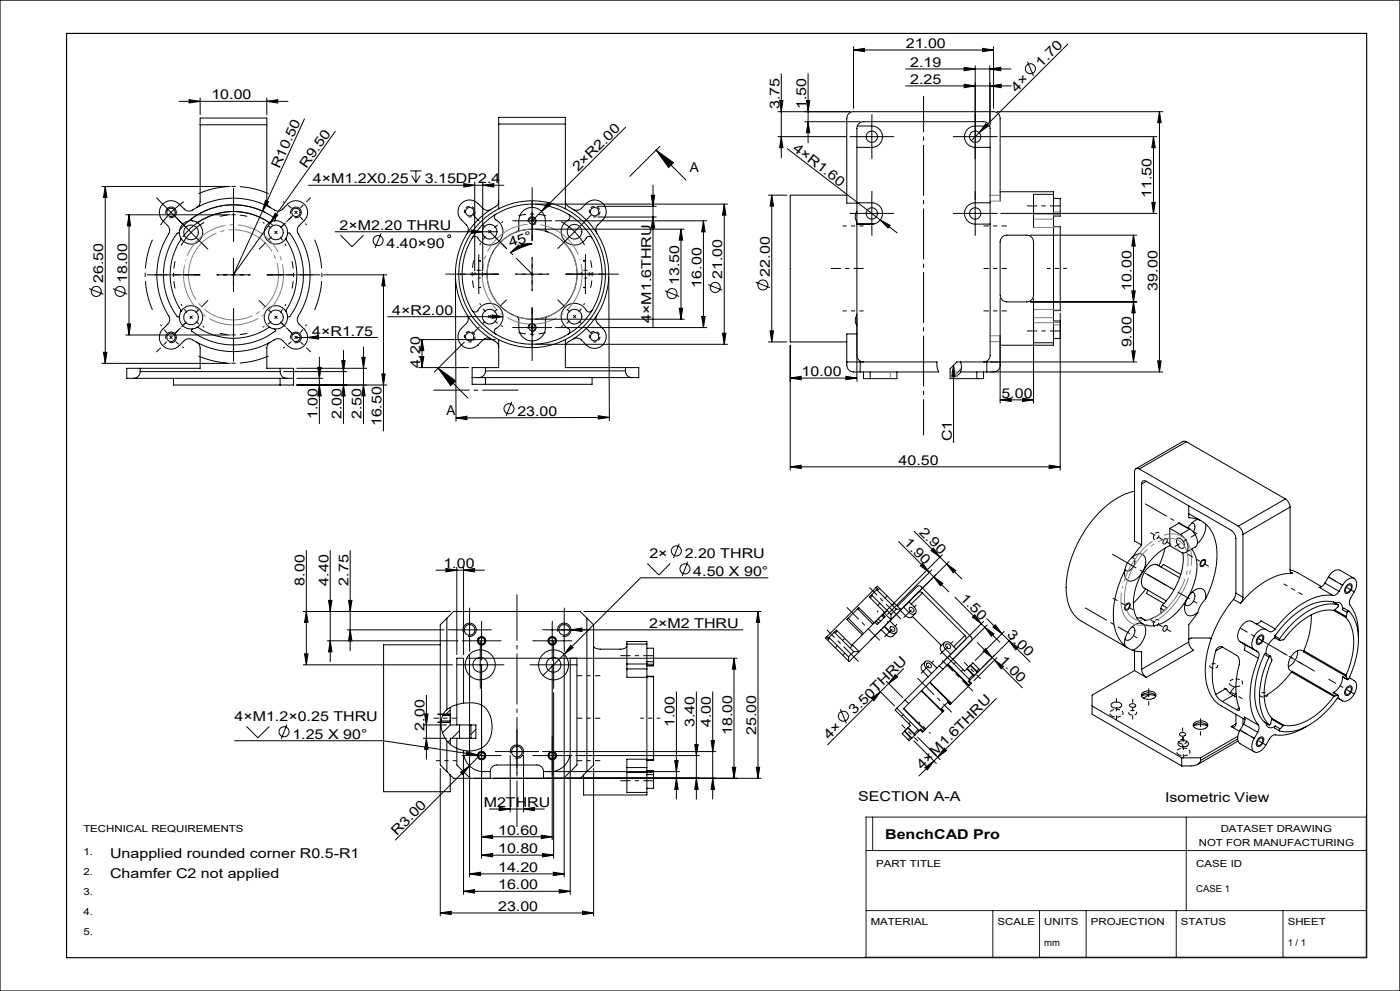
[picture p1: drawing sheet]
<svg xmlns="http://www.w3.org/2000/svg" width="420mm" height="297mm" viewBox="0 0 420 297" stroke-linecap="round" stroke-linejoin="round" font-family="sans-serif">
<defs><g id="words">
<text font-size="4.9" x="346.5" y="218.9">Isometric view</text>
<g font-size="4.1">
<text x="271.7" y="14.4">21.00</text>
<text x="273.1" y="20.1">2.19</text>
<text x="312.4" y="20.3" transform="rotate(-45 312.4 20.3)">1.70</text>
<text x="63.4" y="29.8">10.00</text>
<text x="222.7" y="28.3" transform="rotate(-57 222.7 28.3)">255.89</text>
<text x="273.1" y="25.2">2.25</text>
<text x="275.1" y="24.2" transform="rotate(33 275.1 24.2)">60.00</text>
<text x="288.9" y="28.9" transform="rotate(33 288.9 28.9)">186.15</text>
<text x="304.9" y="27.8" transform="rotate(-45 304.9 27.8)">4×</text>
<text x="228" y="31.6" transform="rotate(-57 228 31.6)">200.89</text>
<text x="232.1" y="35.5" transform="rotate(-57 232.1 35.5)">122.60</text>
<text x="233.8" y="32.8" transform="rotate(-90 233.8 32.8)">3.75</text>
<text x="241.9" y="32.8" transform="rotate(-90 241.9 32.8)">1.50</text>
<text x="237.5" y="37.1" transform="rotate(-57 237.5 37.1)">60.00</text>
<text x="283" y="38.3" transform="rotate(33 283 38.3)">60.00</text>
<text x="172.2" y="42.2">17.50×90</text>
<text x="237.6" y="44.9" transform="rotate(37 237.6 44.9)">4×R1.60</text>
<text x="251.2" y="42.2" transform="rotate(-10 251.2 42.2)">50.00</text>
<text x="83.8" y="50.7" transform="rotate(-66 83.8 50.7)">R10.50</text>
<text x="91.9" y="50.6" transform="rotate(-55 91.9 50.6)">R9.50</text>
<text x="173.4" y="51.6" transform="rotate(-45 173.4 51.6)">2×R2.00</text>
<text x="206.9" y="51.4">A</text>
<text x="93.8" y="54.9">4×M1.2X0.25</text>
<text x="127.4" y="54.9">3.15DP2.4</text>
<text x="345.5" y="59.4" transform="rotate(-90 345.5 59.4)">11.50</text>
<text x="153.9" y="65" transform="rotate(-90 153.9 65)">56.27</text>
<text x="101.9" y="68.8">2×M2.20 THRU</text>
<text x="162.5" y="66.4" transform="rotate(-90 162.5 66.4)">103.00</text>
<text x="208.4" y="66">R50.00</text>
<text x="291.5" y="69.4">70.00</text>
<text x="115.9" y="74.2">4.40×90</text>
<text x="153.1" y="74.1" transform="rotate(-19 153.1 74.1)">45°</text>
<text x="208.4" y="72.1">R60.00</text>
<text x="292.4" y="75.4">10.00</text>
<text x="84.9" y="81.6">60.00 THRU</text>
<text x="141.6" y="79" transform="rotate(-57 141.6 79)">82°</text>
<text x="216.7" y="83.6" transform="rotate(-90 216.7 83.6)">21.00</text>
<text x="231" y="82.9" transform="rotate(-90 231 82.9)">22.00</text>
<text x="312.8" y="82.4" transform="rotate(-90 312.8 82.4)">26.42</text>
<text x="31" y="84.8" transform="rotate(-90 31 84.8)">26.50</text>
<text x="38.1" y="84.8" transform="rotate(-90 38.1 84.8)">18.00</text>
<text x="203.7" y="85.5" transform="rotate(-90 203.7 85.5)">13.50</text>
<text x="210.5" y="86.2" transform="rotate(-90 210.5 86.2)">16.00</text>
<text x="339.5" y="87.1" transform="rotate(-90 339.5 87.1)">10.00</text>
<text x="347.3" y="87.1" transform="rotate(-90 347.3 87.1)">39.00</text>
<text x="117.7" y="94.3">4×R2.00</text>
<text x="140.5" y="91.4" transform="rotate(-8 140.5 91.4)">54.96</text>
<text x="93.7" y="100.6">4×R1.75</text>
<text x="195.3" y="96.8" transform="rotate(-90 195.3 96.8)">4×M1.6THRU</text>
<text x="247.7" y="98.2" transform="rotate(24 247.7 98.2)">180.00</text>
<text x="298.6" y="97.7">R70.00</text>
<text x="235.6" y="106.8" transform="rotate(-66 235.6 106.8)">36.00</text>
<text x="270.8" y="104.8" transform="rotate(-57 270.8 104.8)">47.80</text>
<text x="339.5" y="104.1" transform="rotate(-90 339.5 104.1)">9.00</text>
<text x="126.1" y="110.2" transform="rotate(-90 126.1 110.2)">4.20</text>
<text x="240.5" y="112.7">10.00</text>
<text x="240.9" y="109.2" transform="rotate(-66 240.9 109.2)">30.00</text>
<text x="275.3" y="109.8" transform="rotate(-39 275.3 109.8)">37.34°</text>
<text x="85.5" y="118.8">850.00</text>
<text x="278.7" y="117.8">870.00</text>
<text x="300.4" y="119.2">5.00</text>
<text x="85.5" y="124.9">830.00</text>
<text x="95.3" y="125.6" transform="rotate(-90 95.3 125.6)">1.00</text>
<text x="102.5" y="125.6" transform="rotate(-90 102.5 125.6)">2.00</text>
<text x="108.5" y="125.6" transform="rotate(-90 108.5 125.6)">2.50</text>
<text x="134" y="124.4">A</text>
<text x="155.2" y="124.6">23.00</text>
<text x="277.4" y="123.8">550.00</text>
<text x="114.5" y="127.8" transform="rotate(-90 114.5 127.8)">16.50</text>
<text x="213.3" y="131.3">24.00 THRU</text>
<text x="277.4" y="129.8">380.00</text>
<text x="285.5" y="132.3" transform="rotate(-90 285.5 132.3)">C1</text>
<text x="269.6" y="139.3">40.50</text>
<text x="275.6" y="159.7" transform="rotate(45 275.6 159.7)">2.90</text>
<text x="194.8" y="167.2">2×</text>
<text x="205.4" y="167.2">2.20 THRU</text>
<text x="215.1" y="167.7" transform="rotate(-90 215.1 167.7)">144.00</text>
<text x="271" y="162.8" transform="rotate(45 271 162.8)">1.90</text>
<text x="278.7" y="167">594.00</text>
<text x="133" y="170.3">1.00</text>
<text x="208" y="172.6">4.50 X 90°</text>
<text x="91.3" y="175.6" transform="rotate(-90 91.3 175.6)">8.00</text>
<text x="98.5" y="175.6" transform="rotate(-90 98.5 175.6)">4.40</text>
<text x="104.5" y="175.6" transform="rotate(-90 104.5 175.6)">2.75</text>
<text x="163.8" y="179.4" transform="rotate(80 163.8 179.4)">8×R45</text>
<text x="216.4" y="174.1">55.00</text>
<text x="287.8" y="179.5" transform="rotate(45 287.8 179.5)">1.50</text>
<text x="320.3" y="176.4" transform="rotate(-90 320.3 176.4)">490.00</text>
<text x="133.3" y="180.9" transform="rotate(80 133.3 180.9)">1276.70</text>
<text x="142.2" y="182.2" transform="rotate(80 142.2 182.2)">522.00</text>
<text x="153.5" y="182.5" transform="rotate(80 153.5 182.5)">490</text>
<text x="194.8" y="188.2">2×M2 THRU</text>
<text x="301.9" y="190.4" transform="rotate(45 301.9 190.4)">3.00</text>
<text x="217.4" y="193.9">20.00×90</text>
<text x="244.6" y="193.9">25</text>
<text x="278.7" y="200.1">400.00</text>
<text x="299.6" y="198.1" transform="rotate(45 299.6 198.1)">1.00</text>
<text x="212.5" y="214.8" transform="rotate(82 212.5 214.8)">16°</text>
<text x="256.3" y="214.4" transform="rotate(-45 256.3 214.4)">3.50THRU</text>
<text x="70.3" y="216">4×M1.2×0.25 THRU</text>
<text x="87.7" y="221.4">1.25 X 90°</text>
<text x="127.4" y="219" transform="rotate(-90 127.4 219)">2.00</text>
<text x="144.1" y="220.4" transform="rotate(33 144.1 220.4)">77.57</text>
<text x="169.8" y="216.5" transform="rotate(-65 169.8 216.5)">9°</text>
<text x="200" y="221.3">F</text>
<text x="202.4" y="217.9" transform="rotate(-90 202.4 217.9)">1.00</text>
<text x="208.4" y="217.9" transform="rotate(-90 208.4 217.9)">3.40</text>
<text x="213.3" y="217.9" transform="rotate(-90 213.3 217.9)">4.00</text>
<text x="219.7" y="220.2" transform="rotate(-90 219.7 220.2)">18.00</text>
<text x="226.8" y="220.2" transform="rotate(-90 226.8 220.2)">25.00</text>
<text x="248.8" y="221.9" transform="rotate(-45 248.8 221.9)">4×</text>
<text x="276.7" y="230.7" transform="rotate(-45 276.7 230.7)">4×M1.6THRU</text>
<text x="145.1" y="241.9">M2THRU</text>
<text x="177.7" y="244.5" transform="rotate(33 177.7 244.5)">255.64</text>
<text x="257.4" y="240.2">SECTION A-A</text>
<text x="349.6" y="240.3">Isometric View</text>
<text x="119" y="250.5" transform="rotate(-45 119 250.5)">R3.00</text>
<text x="149.4" y="250.2">10.60</text>
<text x="265.5" y="251.6">BenchCAD Pro</text>
<text x="33" y="257.1">Unapplied rounded corner R0.5-R1</text>
<text x="149.4" y="255.7">10.80</text>
<text x="33" y="263.1">Chamfer C2 not applied</text>
<text x="149.4" y="261.3">14.20</text>
<text x="149.4" y="266.5">16.00</text>
<text x="149.4" y="273">23.00</text>
</g>
<g font-size="2.9">
<text x="24.7" y="249.2">TECHNICAL REQUIREMENTS</text>
<text x="366.2" y="249.4">DATASET DRAWING</text>
<text x="24.7" y="256.2">1.</text>
<text x="359.6" y="253.7">NOT FOR MANUFACTURING</text>
<text x="24.7" y="262.2">2.</text>
<text x="262.8" y="259.8">PART TITLE</text>
<text x="358.9" y="259.8">CASE ID</text>
<text x="24.7" y="268.2">3.</text>
<text x="358.9" y="267.4">CASE 1</text>
<text x="24.7" y="274.2">4.</text>
<text x="24.7" y="280.2">5.</text>
<text x="261.2" y="277.3">MATERIAL</text>
<text x="299.3" y="277.3">SCALE</text>
<text x="313.3" y="277.3">UNITS</text>
<text x="327.3" y="277.3">PROJECTION</text>
<text x="354.3" y="277.3">STATUS</text>
<text x="386.3" y="277.3">SHEET</text>
<text x="313.3" y="283.4">mm</text>
<text x="386.3" y="283.4">1 / 1</text>
</g>
<g font-size="2.8">
<text x="251" y="28.1">DETAIL F</text>
<text x="248.7" y="31">SCALE 2 : 25</text>
<text x="198" y="236.6">SECTION E-E</text>
<text x="198.4" y="239.5">SCALE 1 : 25</text>
</g>
<text font-size="2.4" x="30" y="255.3">Unspecified Fillet Radius R10-R20</text>
</g></defs>
<g fill="none" stroke="#000" stroke-width=".3">
<path d="M256 15l3.4-.5v1zM256 14v18.5M256 15h42.1M292.6 19.7v49.3M294.7 14.5l3.4 .5-3.4 .5zM296.9 19.7v17.1M298.1 14v18.5M308.2 18.5l1.9 4.2M320.4 13.2l-26.6 26.6M53.7 30.4h32.7M56.7 29.9l3.3 .5-3.3 .5zM60 37.4v-2h20v2"/>
<path d="M60 37.4v23.1a1.9 1.9 0 0 1-1 1.7M60 37.4h20M60 29.4v5M80 37.4v23.1a1.95 1.95 0 0 0 1.1 1.7M80 30.4l3.3-.5v1zM80 29.4v5M91.3 35.6l-12.6 27.7M100.6 39.4l-30.6 43 8.7-19.1M149.6 37.2v-2h20v2M149.6 37.2v25.4M149.6 37.2h20M169.6 37.2v25.4"/>
<path d="M187.7 38.1l-28.4 28.4M233.4 33.5h21.7M233.9 30.2h1l-.5 3.3zM234.4 22.1v25.2M241.4 36.5h16.7M241.9 30.2h1l-.5 3.3zM242.4 36.5l.5 3.3h-1zM242.4 22.1v20.7M257.2 37.8h4.3a3.2 3.2 0 0 1 3.2 3.2 3.2 3.2 0 0 1-3.2 3.2h-4.4M261.5 36v10M271.7 20.7h31.6M271.7 25.7h31.7"/>
<path d="M289.2 20.2l3.4 .5-3.4 .5zM289.2 25.3l3.4 .4-3.4 .6zM293.8 39.8l-2.4 2.4M295.7 37.1l.7 .7-2.6 2zM296.9 37.8h-4.3a3.2 3.2 0 0 0-3.3 3.2 3.2 3.2 0 0 0 3.3 3.2h4.4M296.9 20.7l3.3-.5v1zM297 25.7l3.4-.4v1zM297 24.8v12.7M299 33.5h49.8M347.8 33.5l.5 3.3h-1zM347.8 33.5v78M30.6 55.9h38.4"/>
<path d="M31.6 55.9l.5 3.3h-1.1zM31.6 55.9v53M92.5 55.5h58.7M123 51.2h3.5M123.5 52.6l1.3 2.1M124.8 51.2v3.5M126 52.6l-1.2 2.1M139.1 55l3.3 .5-3.3 .6zM142.4 54.5v26.7M144.8 55.5l3.3-.5v1.1zM144.8 54.5v26.7M195.4 58.5h1l-.5 3.3z"/>
<path d="M195.9 55.5v42.6M196.8 45l5.2 3.8-1.4 1.4zM196.8 45l9 9M197.9 43.9l-9 8.9M230.5 58.5h5.5M231.5 58.5l.6 3.3h-1.1zM231.5 58.5v44M233.4 41h20.5M234.4 41l.5 3.3h-1zM236.2 44.6l32.9 25.2M254 58.5h-16.9v44h16.9M256.5 41h10.1"/>
<path d="M261.5 59v10M287.5 41h10.1M300 57.5h16.1v.7M300.2 41h46.9M316.1 58.2v44.5M316.1 58.2h-6v10M316.1 59.5h2v5.3h-2M346 41l.6 3.3h-1.1zM346 41v23M37.7 64.4h31.3M38.7 64.4l.5 3.3h-1zM38.7 64.4v36"/>
<path d="M47.8 60.1l13.1 13.1M48.6 61.4a3.5 3.5 0 0 1 5.2-.2l1.5 1.4a1.91 1.91 0 0 0 2.4 .3 23.4 23.4 0 0 1 25.2 .3h1.1l.8-.6a5.9 5.9 0 0 1 3.5-2.4 3.5 3.5 0 0 1 3.6 1.9 3.5 3.5 0 0 1-.6 4l-1.6 1.5a1.96 1.96 0 0 0-.2 2.5 23.4 23.4 0 0 1-.3 25.2l.1 1 .4 .9a5.7 5.7 0 0 1 2.6 3.5 3.5 3.5 0 0 1-2 3.6 3.5 3.5 0 0 1-4-.7l-1.5-1.5a1.96 1.96 0 0 0-2.5-.3 23.4 23.4 0 0 1-25.2-.2h-1l-.8 .5a5.7 5.7 0 0 1-3.5 2.5 3.5 3.5 0 0 1-3.6-1.9 3.5 3.5 0 0 1 .6-4.1l1.5-1.4a1.91 1.91 0 0 0 .3-2.5 23.4 23.4 0 0 1 .3-25.2l-.1-1-.5-.9a5.5 5.5 0 0 1-2.5-3.5l.1-1.2zM49.7 64.1a1.6 1.6 0 0 1 1.4-2.1 1.6 1.6 0 0 1 1.8 1.8 1.6 1.6 0 0 1-2 1.4M53.8 70.1a.38 .38 0 0 0-.3-.3 .38 .38 0 0 0-.4 .2 20.7 20.7 0 0 0 .2 25l.4-.1 .1-.3M53.8 70.1l.5 1.3M54.3 71.4v.1a19.6 19.6 0 0 0 0 21.8v.1M55.1 60.5a26.2 26.2 0 0 0-7 7M57.8 66.2l1.3 .4M57.8 66.2a.38 .38 0 0 1-.4-.3 .38 .38 0 0 1 .2-.4 20.7 20.7 0 0 1 25 .1v.4l-.3 .2M57.8 66.2a3.6 3.6 0 0 0-4 3.9M59.1 66.6l.1 .1a19.6 19.6 0 0 1 21.7 0l.1-.1M59.1 66.6a3.5 3.5 0 0 1 .7 5.5 3.5 3.5 0 0 1-5.5-.7"/>
<path d="M61.3 66.7a18.3 18.3 0 0 0-7 6.9M70 77.4v10M79.6 63.7a21 21 0 0 0-25.9 5.4M79.7 60l.9 .5-1.9 2.8zM81 66.6a3.5 3.5 0 0 0-.7 5.5 3.5 3.5 0 0 0 5.5-.7M81.8 67.5a19 19 0 0 0-27 3.5M82.3 66.2l-1.3 .4M82.3 66.2a3.6 3.6 0 0 1 4 3.9M82.5 63.9l.9 .6-2.4 2.4zM85.8 71.4v.1a19.6 19.6 0 0 1 0 21.8v.1M86.3 70.1a.38 .38 0 0 1 .2-.3 .38 .38 0 0 1 .5 .2 20.9 20.9 0 0 1-.2 25l-.4-.1-.1-.3M86.3 70.1l-.5 1.3"/>
<path d="M87.2 64.1a1.6 1.6 0 0 1 1.4-2.1 1.6 1.6 0 0 1 1.8 1.8 1.6 1.6 0 0 1-2 1.4M100.5 69.5h48.6M102.2 70.5l3.4 3.4 3.4-3.4M114.3 70l-1.7 4.3M141.4 68.9l3.3 .6-3.3 .5zM143.6 78.2h.5zM143.6 77.2v10M147.4 62.7a1.95 1.95 0 0 1-2.5-.3 5.9 5.9 0 0 0-3.6-2.4 3.5 3.5 0 0 0-3.5 1.9 3.5 3.5 0 0 0 .6 4l1.5 1.5a2.03 2.03 0 0 1 .3 2.5M148.8 64.2a1.12 1.12 0 0 0-.5 1.2 1.12 1.12 0 0 0 1 .8 4 4 0 0 1 .1 6.4 4 4 0 0 1-6.2-1.4l-.7-.4-.9 .5M149.6 60.3a1.79 1.79 0 0 1-1 1.7 23.1 23.1 0 0 0 .4 40.7l.5 .6 .1 .8M153.2 75.7l2.4-2.3 .6 .9zM154.6 66.2h10"/>
<path d="M155 69.5l.4-.3 .2-.6a7.2 7.2 0 0 1 .4-4.2 4 4 0 0 1 4.5-2.1 4 4 0 0 1 3.1 3.9v2.4l.2 .5 .5 .4M155 69.5a13.5 13.5 0 0 0-8.9 12.7 13.5 13.5 0 0 0 8.9 12.7M155 69.5a13.8 13.8 0 0 1 9.3 0M156.3 73.1h3.3l-3.1 1.1zM157.3 68.9h.3M157.6 68.8v.1M158.5 66.5a1.2 1.2 0 0 1 1-1.5 1.2 1.2 0 0 1 1.3 1.3 1.2 1.2 0 0 1-1.5 1M159.3 65.8l.7 .7M159.6 73.1a9.2 9.2 0 0 0-6.4 2.6M159.6 61.2v10M159.6 77.2v10M160.6 68.7h44.7"/>
<path d="M160.6 61.2h57.7M164.3 69.5a13.5 13.5 0 0 1 8.8 12.7 13.5 13.5 0 0 1-8.8 12.7M164.4 60.6l.7 .8-2.6 2zM166.6 66.2h45.4M168.4 66.5l2.1 1.3 1.9 1.7M169.6 60.3a1.9 1.9 0 0 0 1.1 1.7 23.1 23.1 0 0 1-.4 40.7l-.4 .4-.3 1M170.5 64.2a1.14 1.14 0 0 1 .4 1.2 1.14 1.14 0 0 1-1 .8 4.1 4.1 0 0 0 .1 6.5 4.1 4.1 0 0 0 6.2-1.7l.8-.1 .6 .4M171.9 62.7a1.95 1.95 0 0 0 2.5-.3 5.6 5.6 0 0 1 3.5-2.4 3.5 3.5 0 0 1 3.6 1.9 3.5 3.5 0 0 1-.7 4l-1.4 1.5a2.03 2.03 0 0 0-.3 2.5M172.4 69.5l2 2.3 1 1.6M172.4 69.5l-3.6 3.5M175.1 78.2h.5zM175.6 77.2v10"/>
<path d="M175.9 65.9l-3.5 3.6M179.4 61.8h17.5M179.4 65h17.5M195.9 65l.5 3.3h-1zM204.3 68.7l.5 3.3h-1zM204.3 68.7v27M211 66.2l.5 3.3h-1zM211 66.2v32M217.3 61.2l.5 3.3h-1.1zM217.3 61.2v42M256.5 64h10.1M257.1 60.9v-22.4a1.99 1.99 0 0 1 1.9-2h36.1a1.99 1.99 0 0 1 1.9 2v68a1.99 1.99 0 0 1-1.9 2"/>
<path d="M257.1 60.9v2.5M257.1 63.4a2.68 2.68 0 0 0 0 3.2M257.1 66.6v27.7M257.1 63.4v3.2M257.1 60.8h4.4a3.2 3.2 0 0 1 3.2 2.9 3.2 3.2 0 0 1-2.6 3.4M257.1 67.1h5M262.1 67.1l-5 .1M264.1 65.9l2.9 1.6-.6 .8zM287.5 64h10.1M297 60.8h-4.4a3.2 3.2 0 0 0-3.3 3.2 3.2 3.2 0 0 0 3.3 3.2h4.4M300 60.3v-24.8a1.93 1.93 0 0 0-1.9-2h-42.1a1.99 1.99 0 0 0-2 2v25.4h3.1M300.2 64h46.9"/>
<path d="M300.6 71.2l1.2-.7h6.2a1.97 1.97 0 0 1 2.1 2v14.6a2.58 2.58 0 0 1-1.8 3.3l-6.3 .1a2.05 2.05 0 0 1-2-2v-16zM309.1 70.5h32M316.1 67.9h2v25.2h-2M340 70.5l.6 3.3h-1.1zM340 70.5v38M345.5 60.7h1.1l-.6 3.3zM26.7 86.5l4.3 1.7M33.9 86.5l4.3 1.7M38.2 97.1h1l-.5 3.3zM53.8 94.6a3.6 3.6 0 0 0 4 4M54.3 93.4l-.5 1.2M54.3 93.4a3.5 3.5 0 0 1 5.5-.8 3.5 3.5 0 0 1-.7 5.5"/>
<path d="M57.8 98.6a.38 .38 0 0 0-.4 .3 .38 .38 0 0 0 .2 .4 20.9 20.9 0 0 0 25-.2v-.3l-.3-.2M59.1 98.1h.1a19.6 19.6 0 0 0 21.7 0h.1M59.1 98.1l-1.3 .5M65.1 82.4h9.9M81 98.1l1.3 .5M85.8 93.4l.5 1.2M85.8 93.4a3.5 3.5 0 0 0-5.5-.8 3.5 3.5 0 0 0 .7 5.5M86.3 94.6a3.6 3.6 0 0 1-4 4M97 82.4h19M115 82.4l.5 3.3h-1zM115 82.4v46.7M136.6 83.3l.2 43"/>
<path d="M138.6 82.2h10M140.2 94.5a2.03 2.03 0 0 1-.3 2.4 5.7 5.7 0 0 0-2.5 3.6 3.5 3.5 0 0 0 1.9 3.6 3.5 3.5 0 0 0 4.1-.7l1.5-1.5a2.01 2.01 0 0 1 2.5-.3M141.6 93a1.14 1.14 0 0 0 1.3 .5 1.14 1.14 0 0 0 .8-1 4 4 0 0 1 6.3-.1 4 4 0 0 1-1.4 6.2l-.3 .7 .5 .9M143.6 86.2h.5zM144.1 86.1v.1M147.6 94.4l3.3 .5-3.3 .5zM150.9 94.9h-34.6M154.6 98.2h10M154.6 82.2h10M155 94.9l.4 .2 .2 .7a7.2 7.2 0 0 0 .4 4.1 4 4 0 0 0 4.5 2.2 4 4 0 0 0 3.1-3.9v-2.4l.2-.6 .5-.3M155 94.9a13.8 13.8 0 0 0 9.3 0M158.5 98.5a1.2 1.2 0 0 1 1-1.5 1.2 1.2 0 0 1 1.3 1.3 1.2 1.2 0 0 1-1.5 1"/>
<path d="M159.3 97.8l.7 .7M159.6 93.2v10M160 97.8l-.7 .7M160.6 95.7h44.7M166.6 98.2h45.4M170.6 82.2h10M175.1 86.1l.5 .1zM175.1 86.1v.1M177.6 93a1.12 1.12 0 0 1-1.2 .5 1.12 1.12 0 0 1-.9-1 4 4 0 0 0-6.3-.1 4 4 0 0 0 1.5 6.2l.3 .9-.5 .7M179.1 94.5a2.03 2.03 0 0 0 .3 2.4 5.7 5.7 0 0 1 2.5 3.6 3.5 3.5 0 0 1-2 3.6 3.5 3.5 0 0 1-4-.7l-1.5-1.5a2.01 2.01 0 0 0-2.5-.3M182.6 83.1l.2 43M199.5 87.1l4.2 1.8"/>
<path d="M203.8 92.4h1l-.5 3.3zM210.5 94.9h1l-.5 3.3zM212.4 85.3l4.3 1.7M216.7 99.9h1.1l-.5 3.3zM226.7 84.6l4.3 1.7M231 99.2h1.1l-.6 3.3zM257.1 97.5v2.6h-3.1v9.4a2.05 2.05 0 0 0 2 2h25.6l-.5-1.9v-1.1h-27.1M257.1 94.3a2.7 2.7 0 0 0 0 3.2M257.1 94.3v3.2M257.1 95.3v19M300 89.5v31.3M309.1 90.5h32"/>
<path d="M310.1 96.7v6h6M310.1 92.7v2.5M310.1 89.5v31.3M316.1 96.2h2M318.1 96.2v5.3h-2M318.1 96.2h.1M318.1 93.9v47M339.5 87.2h1.1l-.6 3.3zM340 90.5l.6 3.3h-1.1zM30.6 108.9h38.4M31 105.6h1.1l-.5 3.3zM37.7 100.4h31.3"/>
<path d="M42.1 111.4a2.03 2.03 0 0 1-2.1 2M42.1 110.4v1M42.1 111.4h41.9M49.7 101.5a1.59 1.59 0 0 1 1.4-2 1.59 1.59 0 0 1 1.8 1.8 1.59 1.59 0 0 1-2 1.4M59 102.5a2 2 0 0 1 1 1.8v6.1h-22v3h50.1M81.1 102.5a2.07 2.07 0 0 0-1.1 1.8v6.1h8.1v5h-36.1v-2M84 111.4a1.99 1.99 0 0 0 2 2M84 110.4v1M84 113.4v2M85.1 111.4h18.9M87.2 101.5a1.59 1.59 0 0 1 1.4-2 1.59 1.59 0 0 1 1.8 1.8 1.59 1.59 0 0 1-2 1.4M88.8 101.1h24.5"/>
<path d="M89 110.4h21M89 113.4h7.8M89 115.4h27M92.3 101.1l3.3-.5v1zM95.3 110.1h1l-.5 3.3zM95.8 115.4l.5 3.3h-1zM95.8 107v20M102.5 108.1h1l-.5 3.3zM103 115.4l.5 3.3h-1zM103 105v22M108.5 107.1h1l-.5 3.3zM109 115.4l.5 3.3h-1z"/>
<path d="M109 104v23M114.5 112.1h1l-.5 3.3zM125.6 110.2h15M125.6 101.8h23M126.1 106.9h1l-.5 3.3zM126.6 101.8l.5 3.3h-1zM126.6 101.8v8.4M131.4 110.3l5.3 3.8-1.5 1.5zM131.4 110.3l9 9M139.3 102.5l-9 9M145.6 111.2a1.99 1.99 0 0 1-2 2M145.6 110.2v1"/>
<path d="M145.6 113.2v2M145.6 111.2h42M149.6 101.8v8.4h-8v5h36v-2M160.6 103.2h57.7M169.6 101.8v8.4h22v3h-50M187.6 111.2a1.93 1.93 0 0 0 2 2M187.6 110.2v1M230.5 102.5h5.5M237.1 113.3l3.2-.5v1zM237.1 103.5v37.4M237.1 113.3h20M253.8 112.8l3.3 .5-3.3 .5z"/>
<path d="M257.1 106.5a1.99 1.99 0 0 0 1.9 2M258.1 108.5v3M259 111.5v2h2.1M261.1 111.5v2M269.1 111.5v2h-8M286.1 109.5l.5 3.3h-1.1zM286.1 109.5v23M288.1 108.5a4.1 4.1 0 0 1 .1 3M288.2 111.5l-1.1 1.2M288.2 111.5h60.6M288.4 110.5l-1.3 1.4M293.1 111.5v2"/>
<path d="M295.1 111.5v2h-2M296.1 108.5v3M300 109.5a1.97 1.97 0 0 1-1.9 2M300 100.6v1.8M300 119.8l3.4-.5v1zM300 119.8h10.1M306.7 119.3l3.4 .5-3.4 .5zM316.1 102.7v.8h-16.1M339.5 105.2h1.1l-.6 3.3zM341.1 108.5h-54l-2.1 2v3h8.1M347.3 108.2h1l-.5 3.3zM136.8 125.3l3.3-.6v1.1z"/>
<path d="M153.6 120.4l-1.8 4.3M179.5 124.6l3.3 .5-3.3 .5zM182.8 125.1l-46 .2M237.1 139.9l3.2-.5v1zM237.1 139.9h81M314.7 139.4l3.4 .5-3.4 .5zM355.9 132.4l-1-.1-14.1 8.2M355.9 132.4l-14.1 8.1M355.9 132.4l29.7 17.1M274.2 159.2l7.8 7.8M340.4 147.2a23.6 23.6 0 0 0-13.3 9.5 31.9 31.9 0 0 0-7.1 21.6 9.9 9.9 0 0 0 4.4 7.9l13.8 7.9M341.8 140.5a.88 .88 0 0 0-1 0 .88 .88 0 0 0-.4 .9v20.7l2.1 1.2"/>
<path d="M341.8 140.5l29.7 17.2M342.5 145.1v18.2M343.9 144.2l25.5 14.7a3.2 3.2 0 0 1 1.4 2.5v16.4M343.9 144.2a.86 .86 0 0 0-1-.1 .86 .86 0 0 0-.4 1M343.9 144.2l-1.4 .9M350.9 158.4l2.9-1.7 3.2 1.9M350.9 158.4v5.1M350.9 158.4l3.3 1.8M356.6 151.6v3.6l2.7 .4M356.6 153.9l3.6 2.1M357 158.6a4.6 4.6 0 0 1 2.1 4.8l-.5 .5-2.9 1.7M357 158.6l-2.8 1.6"/>
<path d="M357.6 156.7a1.18 1.18 0 0 1 .8 1.9l-.4 .8M359.3 155.6l-1.3 .8-1.6 1.8M359.3 155.6l2.3 1.4M361.6 157a12.7 12.7 0 0 1 3.4 11.1 32.4 32.4 0 0 1-3.4 11.5M361.6 157a6.7 6.7 0 0 1-2.4 5.9M371.5 157.7a3.2 3.2 0 0 1 1.4 2.5M385.6 149.5a3.2 3.2 0 0 1 1.4 2.5M385.6 149.5l-14.1 8.2M387 152l-14.1 8.2M387 152v18.8M91.9 164.9v34.3M98.6 179.9h1l-.5 3.4z"/>
<path d="M99.1 164.9v33.5M104.6 179.9h1l-.5 3.4zM105.1 164.9v30.2M130.7 170.9h14.7M133.8 170.4l3.3 .5-3.3 .5zM137.1 169.9v26.3M139.1 170.9l3.3-.5v1zM139.1 169.9v26.3M194.2 168.9l3.5 3.4 3.4-3.4M203.8 162.9l-1.8 4.3M206.3 168.3l-1.7 4.3M230.5 173.2h-38.3l-29.3 29.3"/>
<path d="M261.4 178.3l5.9 5.8M261.4 178.3l-.6 .6 4.6 4.6-.2 .2M261.7 178.5l-.6 .7M262.9 176l-14.9 14.9M262.9 176l.3-.3 6.9 6.9M262.9 176l.4 .5-.3 .2M263 176.7l-1.6 1.6M263 176.7l5.9 5.9M263.9 176.4l-.7 .6M266.1 178.6l-.6 .6M269.6 162.3l9.2 9.3M275.5 177.5a.89 .89 0 0 1 1.2 .2"/>
<path d="M276.7 177.7l12.8 12.8M276.7 177.7l-3.3 3.3M276.8 168.8l2 2.8-2.7-2zM278.8 171.6l1.3 1.3M279.5 170.8l-13.2 13.3M280 164.2l2 2.8-2.7-2zM280.1 172.9l2.8 2-.8 .7zM280.1 172.9l4.6 4.5M282 167l2 2M282.7 166.3l-19.8 19.8M284 169l2.7 2-.7 .7zM284 169l4.5 4.5"/>
<path d="M284.7 168.3l-23.5 23.5M286.5 179l7.9 7.9M337.5 170.9a27.1 27.1 0 0 0-3.1 17.2l1 2.7 .9 1.5 1.2 1.3M337.5 170.9a2.22 2.22 0 0 0 1.9 3.3 5.3 5.3 0 0 0 3.4-2.8M339.6 167.1a1.22 1.22 0 0 1 .8 1.9 2.23 2.23 0 0 1-2.7 2l-.2-.3M339.7 167a2.42 2.42 0 0 1 3.6-.4 4.7 4.7 0 0 1-.5 4.8M339.7 167a5.8 5.8 0 0 0-2.2 3.9M342.5 163.3l-2.8 3.7M342.8 171.4a16.1 16.1 0 0 0-2.2 13l1.2 1.8 1 .8M343.7 176.5l-3.7 4.3M344.3 176.8l-.4 1 5.3 3.1M348.3 169.9l.7-.8 5.2 3.1"/>
<path d="M349.3 161.6a.56 .56 0 0 1 .9-.1 .56 .56 0 0 1-.1 .8l-.4 .5a.54 .54 0 0 1-.8 .1 .54 .54 0 0 1 .1-.8zM349.5 164.2l-1.8 5.4M350.9 163.5a18.1 18.1 0 0 0-8.1 7.9M353.1 161.6a1.19 1.19 0 0 1 1.9 .7 1.18 1.18 0 0 1 .4 1.2 1.18 1.18 0 0 1-.9 .9 2.46 2.46 0 0 1-1.4-2.8zM353.9 173.1l-6.7-3.8a2.99 2.99 0 0 0-3.5 1.6 4.5 4.5 0 0 0-.7 5.1l6.9 4.1M354.2 160.2a4.3 4.3 0 0 1 1.9 5.1l-.9 .4-.7-.1-3.6-2.1M354.9 165.7a20.2 20.2 0 0 1-6.2 15.7M356.3 179.2a15.9 15.9 0 0 1-10.2 8.3l-1.4 .1-1.9-.6M356.3 179.2a4 4 0 0 0 0 5.2l1.2 .1 1.8-1M356.3 179.2a4.4 4.4 0 0 1 4.2-2.8 2.56 2.56 0 0 1 1.1 3.2M357.5 164.6a10.4 10.4 0 0 1 .9 9.5l-1.1 3.1-1 2M357.6 177.5a1.19 1.19 0 0 1 .8 1.9 2.23 2.23 0 0 1-2.7 2l-.2-.3"/>
<path d="M360.6 168.1a.54 .54 0 0 1 .9-.1 .54 .54 0 0 1-.1 .9l-.3 .5a.55 .55 0 0 1-.9 0 .55 .55 0 0 1 .1-.8zM360.8 167.8a.65 .65 0 0 1 .9 .1 .65 .65 0 0 1-.1 .9 .97 .97 0 0 1-1.5 .8v-.9zM361.6 179.6l-.3 .3a8.2 8.2 0 0 0-2 3.6M370 179.6a33.9 33.9 0 0 0-8.3 23.7 10.5 10.5 0 0 0 4.6 8.2l7.2 4.1M370 179.6l2.1 1.2M370.8 177.8l-.2 .9-.6 .9M370.8 177.8l2.1 1.2M372.9 179l-.1 .7-.7 1.1M372.9 160.2v18.8M387 170.8l2.3 .9 7.2 4.1M387 170.8a.82 .82 0 0 0 .8 1M387.2 171.5l.6 .3"/>
<path d="M387.8 171.8a17.5 17.5 0 0 0-11.9 5.1l-3.8 3.9M397.5 174.8a2.07 2.07 0 0 1-1.8 1.2l4.2 2.5M397.5 174.8l4.2 2.4M398.5 172.9a2.99 2.99 0 0 1 3.5-2l4.3 2.5M398.5 172.9l4.3 2.5M398.5 172.9l-1 1.9M399.9 178.5a15.7 15.7 0 0 0-11.7 4.2l-2.9 2.6-2.7 3.2M401.7 177.2a2.07 2.07 0 0 1-1.8 1.3M402.8 175.4a2.91 2.91 0 0 1 3.6-1.9 3.1 3.1 0 0 1-.1 3.9l-1.1 1.8a2.19 2.19 0 0 0 .3 2.9 14.1 14.1 0 0 1 2 8.7M402.8 175.4l-1.1 1.8M404.2 175.6a.71 .71 0 0 1 1.1-.2 .71 .71 0 0 1 0 1.1 .97 .97 0 0 1-1.6 .8v-.8zM404.2 175.3a.85 .85 0 0 1 1.3-.2 .85 .85 0 0 1 0 1.3 1.48 1.48 0 0 1-2 1.3 2.08 2.08 0 0 1 .7-2.4z"/>
<path d="M90.9 183.3h44.2M90.9 199.2h45M91.4 196h1l-.5 3.2zM91.9 183.3l.5 3.2h-1zM98.1 192h39.4M99.1 192l.5 3.4h-1zM104.1 188.8h29.2M105.1 188.8l.5 3.2h-1zM132.1 193.2h-17v44.1h20l-.2-5.2M134.1 185.3l-2 2v42l2 1.9M134.1 185.3l2-2h38l2 2M134.1 185.3v27.4"/>
<path d="M135.9 188.8h10M138.9 189.3a1.99 1.99 0 0 1 1.8-2.5 1.99 1.99 0 0 1 2.1 2.1 1.99 1.99 0 0 1-2.4 1.8M139.1 199.2h10M139.5 192h10M140.1 197.3h81.1M140.9 183.8v9.9M140.9 196.4v66.5M143.3 192.4a1.2 1.2 0 0 1 1.1-1.5 1.2 1.2 0 0 1 1.3 1.3 1.2 1.2 0 0 1-1.6 1M144.1 194.3v10M144.5 187.1v10M144.5 199v58.3M160.7 192h10"/>
<path d="M161.1 199.2h10M164.3 188.8h58.7M164.5 192.4a1.2 1.2 0 0 1 1.1-1.5 1.2 1.2 0 0 1 1.3 1.3 1.2 1.2 0 0 1-1.6 1M165.7 187.1v10M165.7 199v52.8M166.1 194.3v10M167.3 189.3a1.99 1.99 0 0 1 1.8-2.5 1.99 1.99 0 0 1 2.1 2.1 1.99 1.99 0 0 1-2.4 1.8M169.3 183.8v9.9M169.3 196.4v66.5M171.1 197.3v27.9a6 6 0 0 1-6 6M171.2 193.4l.7 .7-2.6 2zM171.3 188.8l3.3-.6v1.1z"/>
<path d="M173.1 197.3v32l-4 4M175.1 183.3h53.3M176.1 185.3l2 2v42l-2 1.9M176.1 185.3v45.9M178.1 193.7a1.83 1.83 0 0 0 2 .9h6.2a1.79 1.79 0 0 0 1.8-.9M188.1 193v-.7h6v.7M188.1 193v6M188.1 193h6M188.1 199h6M188.1 199v1.5M194.1 193v6M194.1 194.3h2v4"/>
<path d="M194.1 199.5h2M194.1 199v1.5M194.1 199.1h2M194.1 198.3h2M196.1 199.1v.4M196.1 198.3v.8M196.1 199.5h.1M220.2 197.3l.5 3.3h-1zM220.2 197.3v36M227.4 183.3l.5 3.2h-1zM227.4 183.3v50M248 190.9l-.4 .3 7 6.9"/>
<path d="M248 190.9l.4 .4 .3-.3M248.7 191l5.9 5.8M249 191.3l-.7 .6M250.3 189.5l-1.6 1.5M250.3 189.5l5.8 5.8M250.3 189.5l.6-.7 4.6 4.6 .2-.2M251.2 189.1l-.7 .6M251.2 193.5l-.6 .7M253.4 191.3l-.6 .6M253.5 195.8l-.7 .6M254.5 185.3l-.4 .4 4.6 4.5M254.5 185.3l4.5 4.6"/>
<path d="M254.6 196.8v1.3M255.7 193.2l2 2.1M255.8 193.4l-.8 .8M256.1 195.3l-1.5 1.5M256.1 195.3h1.6M257.3 182.5l-2.8 2.8M257.3 182.5l.3-.4 4.7 4.6M257.3 182.5l4.6 4.6M257.7 195.3l-2.7 2.8h-.4M262.5 186.5l-6.8 6.7M262.9 186.1l-.4 .4M262.9 186.1l.7 .7"/>
<path d="M263.9 180.8l-.6 .6M264.3 188.7l1.6 1.6M264.8 184.2l.7 .7-2.3 2.3-.7-.7M264.8 184.2l-1.3 1.3 .7 .7M265.2 183.7l-.4 .5M265.2 183.7l2.1 2M266.2 183l-.8 .8M266.8 189.4l.4 .1M266.8 189.4l-1.5-1.6-7.6 7.5M266.8 189.4l-.9 .9M266.9 186.1l1.6 1.6a1.19 1.19 0 0 1 .6 1.2 1.19 1.19 0 0 1-.9 1l-1-.4M267.1 187.9a.84 .84 0 0 1 1.1 .2 .84 .84 0 0 1-.1 1.1 .97 .97 0 0 1-1-1.3z"/>
<path d="M267.3 185.7l-1.9 2 1.8 1.8M267.3 184.1v1.6M268.4 180.8l-.6 .7M268.9 182.6l-1.6 1.5M268.9 189.6l-1 1a1.48 1.48 0 0 1-2-.3M268.9 182.6h1.2M269.2 181.7l6-6a.89 .89 0 0 1 1.2 .2l14.9 14.9a.89 .89 0 0 1 .2 1.2M270.1 182.9l1.6 1.6M270.1 182.6l.2 .2-3 2.9M271.1 182l1.6 1.5M272.5 180.5l.2-.1 1.6 1.5a1.14 1.14 0 0 1 .6 1.5 1.14 1.14 0 0 1-1.5 .6l-.7-.5M272.7 183.5l-1 1"/>
<path d="M272.9 182.1a.84 .84 0 0 1 1.1 .3 .84 .84 0 0 1-.1 1.1 .97 .97 0 0 1-1-1.4zM273.7 184.7l8.7 8.8M274.6 183.9l-1 1a1.48 1.48 0 0 1-1.9-.4M277.6 198.3l-1.1 1a1.48 1.48 0 0 0 .4 2M278.1 198.9a.78 .78 0 0 1 1.1 .2 .78 .78 0 0 1-.3 1.1 .98 .98 0 0 1-.8-1.3zM281.8 199.5l2.5-2.4 6.7 6.7M281.8 199.5l1.1 1.1M281.8 199.5l-10.3 10.3M282.6 195.5l1.6 1.6M283.3 192.6l-1 1a1.48 1.48 0 0 0 .3 1.9M283.6 194.5a1.13 1.13 0 0 1-.5-1.5 1.13 1.13 0 0 1 1.4-.6l2.3 2-.1 .3M283.6 194.5l1.6 1.6"/>
<path d="M283.6 194.5l-1 1M283.8 193.1a.78 .78 0 0 1 1.2 .2 .78 .78 0 0 1-.4 1.1 .98 .98 0 0 1-.8-1.3zM284.3 199.1l6.4 6.4M284.8 196.5l4.6 4.6 .8-.8M286.7 198.4l-.5 .6M289.5 190.5a.89 .89 0 0 1 .2 1.2M289.5 190.5l-3.4 3.3M291.1 199.5l-.9 .8M291.1 199.5l2.1 2.1M291.1 199.5l.8-.9 2.1 2.2-.8 .8M292.4 184.2l2 2.7-2.7-1.9zM293.2 192.6l4.5 4.5"/>
<path d="M294.4 186.9l1.1 1.1M295.1 186.2l-12.6 12.6M295.5 188l2.7 2-.8 .7zM295.5 188l4.5 4.5M295.7 194.4l2 2.7-2.7-2zM296.1 185.5l4.5 4.4M296.2 187.3l-12.6 12.6M297.7 197.1l9 9M297.9 188l.7-.7 2 2.6zM298.4 197.8l2.7 2-.7 .7zM298.4 196.4l-7.4 7.4M299.1 197.1l-7 6.9"/>
<path d="M300.6 189.9l2.1 2.1M301.3 189.2l-8.7 8.7M302.7 192l2.7 2-.7 .8zM302.7 192l6.4 6.4M303.4 191.3l-8.7 8.8M337.5 193.6l2.2 1.3M337.8 181.4l.7-.5a.95 .95 0 0 1 .3 1.2 .95 .95 0 0 1-1 .6l-.2-.5zM337.9 181.1a.67 .67 0 0 1 1-.3 .67 .67 0 0 1 0 1.1 .96 .96 0 0 1-1.5 .7v-.7zM339.6 187.9a1.18 1.18 0 0 1 .8 1.9 2.23 2.23 0 0 1-2.7 2l-.2-.3M339.7 194.9l2.8 .4v5.3M340.4 195v6M342.2 185.1l-1.1 .1"/>
<path d="M342.2 185.1l1.5 .8M342.8 187a3.6 3.6 0 0 0-4.2 2.1 6 6 0 0 0-1.1 4.5M342.8 187a3.7 3.7 0 0 1 .2 4.7 5.9 5.9 0 0 1-3.3 3.2M348.3 182.4v1.4M348.3 182.4l1 .6M348.7 181.4l1.4 .8a12.2 12.2 0 0 1-6.5 3.7l-1.4-.8M348.7 181.4l-.4 1M349.3 187.7a.56 .56 0 0 1 .9-.1 .56 .56 0 0 1-.1 .9l-.8 .7a.79 .79 0 0 1-.5-.7 .79 .79 0 0 1 .5-.8zM356.6 192.4a3.2 3.2 0 0 0 1.4 2.5l-14.1 8.1M356.6 192.4l-14.1 8.2M359.3 183.5l-2.7 3.7v5.2M363.4 191.4l-.4-.2h-5.7l-.7 .4"/>
<path d="M364.7 195.1a21.3 21.3 0 0 0 0 13M366.7 193.9l4.2 2.5a2.43 2.43 0 0 1 .9 2.8 22.1 22.1 0 0 0 0 13M366.7 193.9a1.39 1.39 0 0 0-2 1.2M366.7 193.9l-2 1.2M372 192.3l4.3 2.4M372 192.3l1.1 .6M373.1 192.9a1.49 1.49 0 0 1 .2 1.9l4.2 2.4M373.1 192.9l4.2 2.4M376.3 194.7l1 .6M376.6 186.8a1.55 1.55 0 0 0 1.7-.7l4.3 2.4M377.3 195.3a1.56 1.56 0 0 1 .2 1.9M377.5 197.2a25.6 25.6 0 0 0-1.7 16.9l1.7 3.2"/>
<path d="M377.5 190.8a.89 .89 0 0 1 1.3-.5 .89 .89 0 0 1 .2 1.4 1.43 1.43 0 0 1-2 1.2l-.1-.7zM377.7 190.9a.63 .63 0 0 1 .9-.3 .63 .63 0 0 1 .2 .9 1.16 1.16 0 0 1-1.6 1.1v-.8zM379.3 196.1l.4-.3 1.4 .8M379.3 196.1a24 24 0 0 0-2.2 16.5l.7 1.7 1.5 2.1M379.3 196.1l1.4 .8M379.8 188.7a3.4 3.4 0 0 0-3.9 2.7 2.68 2.68 0 0 0 .4 3.3M379.8 188.7l-4.3-2.5a3.1 3.1 0 0 0-3.6 2.3 3 3 0 0 0 .1 3.8M380.7 196.9a24 24 0 0 0-2.2 16.5 5.8 5.8 0 0 0 2.4 3.8l.6-1.6M380.7 196.9l.1-.1a.23 .23 0 0 1 .3-.2 .23 .23 0 0 1 .1 .3l.4 .8a27.1 27.1 0 0 0-2.2 12.8l.8 2.6 1.3 2.1M382.4 190.6v.5l1.5 .8M382.4 190.6l1.5 .8M382.5 191.2a5.4 5.4 0 0 0-2.7 4.7"/>
<path d="M382.6 188.5a1.49 1.49 0 0 1-1.8 .8l-1-.6M389.3 195a5.2 5.2 0 0 1-2.8 4.8M391.1 195.4a1.77 1.77 0 0 0-2.7 .1 4.4 4.4 0 0 0-1.5 5.3l.8 .4M391.1 195.4l12.7 7.3M391.1 195v.4M391.1 195l12.7 7.3M393.4 184.3a25.1 25.1 0 0 1-2.3 10.7M400 180.4a13.6 13.6 0 0 0-11.2 3.5l-2.9 2.5-3.5 4.2M400 180.4l.1 .1M400.1 180.5l1.4 .8M400.2 182.9a13.6 13.6 0 0 0-10.8 4.1l-2.6 2.6-1.8 2.2-1.1 .2-.1-.3 .1-.3M400.2 182.9l3.6 2.2"/>
<path d="M400.4 182.8l-.2 .1M400.4 182.8l3.4 1.9M400.6 180.8a1.55 1.55 0 0 1 1.8 .2 1.55 1.55 0 0 1 .3 1.7M401.5 181.3a13.4 13.4 0 0 0-11.3 3.4l-3.8 3.5-2.5 3.2M401.5 181.3v.5l-1.1 1M402.7 182.7l.5-.5 1.4 .9M402.7 182.7l1.4 .8M403.8 184.7v.4M403.8 185.1a13.4 13.4 0 0 1 1.9 11.3l-.9 3.6-1 2.3M404.1 183.5l-.3 1.2M404.6 183.1l-.4 .1-.1 .3M404.6 183.1a13.3 13.3 0 0 1 2.7 11.5 25.9 25.9 0 0 1-2.9 9.1l-.3-.2"/>
<path d="M73.9 217.7l3.5 3.4 3.4-3.4M86.1 217.2l-1.8 4.3M126.9 217.3h7.2M127.4 214h1l-.5 3.3zM127.9 208.3v19.3M131.3 216.5h3.8M131.3 214.1h3.8M132.8 214.5h2.3v1.6h-2.8M134.1 212.7a7 7 0 0 0 0 9.4M135.1 212.8l-1.7 1.7M135.1 212v5.3h2.8M135.1 217.3l-2.3 2.3"/>
<path d="M137.9 217.3h3.4M137.9 219l-2.3 2.3M137.9 217.3v4M139.1 210.7l-1.1 .2a8.6 8.6 0 0 0-3.9 1.8M139.1 210.7a6.7 6.7 0 0 1 7.4 2.7 8.7 8.7 0 0 1-1.2 10.2 7.8 7.8 0 0 1-6.2 1.3M139.1 210.7v-13.4h-2v20M141.3 217.3h1.5v4h-1.5M141.3 217.3v4M142.8 218.6l-1.5 1.5M166.1 207.5v49.8M188.1 200.5v2.5h6M188.1 200.5h6"/>
<path d="M194.1 203v24.5M194.1 200.5v2.5M194.1 202.7l2 .1M194.1 202.8h2M196.1 202.8v24.9M202.9 207.3v32.3M208.9 207.3v32.3M213.8 207.3v32.3M252.1 212.5l1.8 4.3M261.4 209.3l2.7-2-2 2.7zM263.4 206.6l5 5M265.9 204.1l4.9 5"/>
<path d="M268.6 202.2l.7 .7-2.7 2zM269.1 212.3l-.6 .5 4.6 4.6-.8 .8M269.1 212.3l6.7 6.7M271 214.2l-.6 .5M271.1 200.4l-22.9 22.8M271.1 212.3l6.4 6.4M271.4 219.1l2.1 2.1M271.4 219.1l-.7 .8 2.1 2.1 .7-.8M271.5 209.8l-2.4 2.5M271.5 209.8l1.1 1.1M272.3 218.2l-.9 .9M272.3 218.2l2.2 2.1"/>
<path d="M272.6 210.9l-1.6 1.5 6.4 6.4M273.2 216.4l-.5 .6M275.4 218.7l-1.3 1.3M275.8 219l.5-.5 .7 .7M275.8 219l-1.3 1.3M276 218.7l.8 .7 .2-.2M276.4 207l6.4 6.4M276.5 206.9l6.4 6.4M276.9 201.3l1.6 1.5M277.4 218.8l-.4 .4M277.5 218.7l-.1 .1M277.9 200.2a1.13 1.13 0 0 1-.6-1.4 1.13 1.13 0 0 1 1.4-.6l2.4 2"/>
<path d="M277.9 200.2l-1 1.1M277.9 200.2l1.6 1.7M278.9 204.5l6.4 6.4M279 204.4l6.4 6.4M282.8 213.4l-5.3 5.3M282.9 200.6l1.5-1.6 6.4 6.4M282.9 200.6l-10.3 10.3M282.9 213.3l-.1 .1M283.1 213.1l-.2 .2M283.1 213h.1M284.3 210.4l.7 .7M285.1 211.1l-.8-.7-1.5 1.6-.4 .4 .7 .6"/>
<path d="M285.1 211.1h-.1M285.3 210.9l-.2 .2M285.4 210.8l-.1 .1M288.9 200.7l-.5 .5M290.2 200.3l2.1 2.2 .9-.9M290.7 205.5l-5.3 5.3M290.7 204l.7 .7-.2 .3M290.8 205.4l-.1 .1M291 203.8l-.5 .5 .7 .7M291.2 205l-.4 .4M292 202.1l-1.3 1.4M293.3 201.4l-2.1-2.1-1.1 1.1 2.1 2.2"/>
<path d="M293.7 200.4l-.8 .9M298.9 209.3l-23.2 23.2M327.6 211.6l26.9 15.5M333.6 210.8a1.93 1.93 0 0 1 2.9 .6 1.87 1.87 0 0 1-3.2-.2zM338.9 211.2a1.09 1.09 0 0 1 1.8 .3 1.07 1.07 0 0 1-1.9-.2zM340.4 201l-12.8 7.3v5.8l26.9 15.4M340.4 201l3.5 2M342.4 208.6a2.83 2.83 0 0 1 4.3 0M342.5 200.6a3.2 3.2 0 0 0 1.4 2.4M342.5 208.5a7 7 0 0 1 4.2 0M342.7 207.7a2.96 2.96 0 0 1 4 .3 1.9 1.9 0 0 1-2.6 1.6 1.29 1.29 0 0 1-1.3-.5 1.29 1.29 0 0 1-.1-1.4zM344.8 208.2l-1.8 1"/>
<path d="M353.9 219.8a.93 .93 0 0 1 1.1-.3 .93 .93 0 0 1 .6 .8 1.12 1.12 0 0 1-1.8-.3zM358 217.6a2.83 2.83 0 0 1 4.3 0M358.1 217.4a7.8 7.8 0 0 1 4.1 0M358.2 216.7a2.92 2.92 0 0 1 4.1 .3 1.87 1.87 0 0 1-2.6 1.5 1.29 1.29 0 0 1-1.4-.4 1.29 1.29 0 0 1-.1-1.4zM364.7 208.1l1.1 1.4 .9 .8M364.7 208.1l3.1-1.7 .9 1 1.2 1M366.7 210.3l4.2 2.4M369.4 217.7l2.4 1.5M369.9 208.4l-3.2 1.9M369.9 208.4l1 .6M370.8 205.7l-.8 .7-1 1.3M370.8 216.9a.86 .86 0 0 1-.4 .9 .86 .86 0 0 1-1-.1"/>
<path d="M370.8 214.1v2.8M370.8 216.9l-1.4 .8M370.8 207.7l-.5 .9M371.8 212.2v.7l-.9-.2M371.8 212.2l-.9 .5M372 218.8a3.1 3.1 0 0 0 0 4.1l4.3 2.4M372 218.8l4.3 2.5M372.9 215.3v2M373.1 217a2.04 2.04 0 0 0 .2-2.1l4.2 2.4M373.1 217l4.2 2.5M373.1 217l-1.1 1.8M377.3 219.5l-1 1.8"/>
<path d="M377.5 217.3a2.13 2.13 0 0 1-.2 2.2M379.3 216.4l1.5 .8M379.3 216.4h.1M379.8 216.7a1.55 1.55 0 0 0 1.1 1.4 1.55 1.55 0 0 0 1.7-.5M381.5 215.2v.4M381.5 215.6l3.4 1.9M381.5 215.3l3.7 2.1M382.6 217.6l-.2 .6 1.5 .8M382.6 217.6l1.4 .8M384.9 217.5l-.9 .9M385.2 217.4l-.3 .1M387.4 201.4a24.1 24.1 0 0 1-8.1 7.3"/>
<path d="M387.4 201.4l12.8 7.3M387.7 201.2l-.3 .2M387.7 201.2l12.7 7.4M392 217.7a14.8 14.8 0 0 1-9.9 2.6l-1.1 .9-1.2 2.1a2.94 2.94 0 0 1-3.7 1.9 3.1 3.1 0 0 1 .2-3.9M399.9 207.6l1.6 .8M399.9 207.6l1.5 .8M400.2 208.7a19.8 19.8 0 0 1-12.5 8.7h-2.5M400.4 208.6l-.2 .1M401.4 208.4l-1 .2M401.4 208.4l.2 .1a23.8 23.8 0 0 1-13.3 10.6 5.3 5.3 0 0 1-4.5-.2l.2-.5M402.7 202.7a5.2 5.2 0 0 1-2.8 4.9M402.7 202.7l1.5 1"/>
<path d="M402.7 202.7l1.4 .8M403.8 202.7l.3 .8M403.8 202.3v.4M404.1 206a.85 .85 0 0 1 1.3-.3 .85 .85 0 0 1 .1 1.3 1.43 1.43 0 0 1-2 1.2 1.98 1.98 0 0 1 .6-2.2zM404.2 206.2a.7 .7 0 0 1 1.1-.2 .7 .7 0 0 1 0 1.1 .97 .97 0 0 1-.6 .9 .97 .97 0 0 1-1-.1v-.8zM404.9 202.9l.3 .5a2.73 2.73 0 0 1 1.2 4.3 3.3 3.3 0 0 1-3.6 2.3l-1.1-.6-.6-.1M70.3 222h44.6l28.3 4.3M126.9 221.3h7.2M127.9 221.3l.5 3.3h-1zM132.1 230.3v44.3M134.1 222.1a8.5 8.5 0 0 0 5 2.8M134.1 231.2l2 2.1h92.3"/>
<path d="M134.1 222.1v9.1M135.1 221.8l-.7 .7M137.1 221.3v8l4 4M137.9 221.3h3.4M137.9 221.3h-2.8v1.8M138.1 231.5l2.7-2-1.9 2.7zM139.1 224.9a6 6 0 0 0 6 6.3h2M139.1 226.3v41.8M139.5 226.4h10M140.1 225.3l3.1 1h-3.3zM140.8 229.5l-22.3 22.3M143.2 226.3l2.5 .4"/>
<path d="M143.3 226.8a1.2 1.2 0 0 1 1.1-1.5 1.2 1.2 0 0 1 1.3 1.3 1.2 1.2 0 0 1-1.6 1M145.1 225.2l-4.3 4.3M147.1 231.2a1.99 1.99 0 0 1 2-1.9h12a1.93 1.93 0 0 1 2 1.9M147.1 231.2v2.1M150.1 225.2h10M153.1 226.3v17.1M153.1 225.8a2 2 0 0 1 1.8-2.5 2 2 0 0 1 2.2 2.1 2 2 0 0 1-2.5 1.8M155.1 220.3v10M157.1 226.3v17.1M160.7 226.4h10M162.7 225.2h52.1M163.1 231.2h40.8"/>
<path d="M163.1 231.2v2.1M164.5 226.8a1.2 1.2 0 0 1 1.1-1.5 1.2 1.2 0 0 1 1.3 1.3 1.2 1.2 0 0 1-1.6 1M171.1 226.3v41.8M172.6 226.4h37.3M175.1 232.3v6h19v-.8M176.1 231.2l-2 2.1M178.1 230.3v44.3M188.1 231.5v6h6M188.1 231.5h6M188.1 230v1.5M188.1 230h6M194.1 231.5v6"/>
<path d="M194.1 227.5h-6v2.5M194.1 227.5v2.5M194.1 231h2M194.1 230v1.5M194.1 227.7h2M194.1 231.5h2M194.1 232.2h2M196.1 227.7l-2 .2M196.1 231v.5M196.1 231.5v.7M196.1 232.2v4.1h-2M202.4 228h1l-.5 3.2z"/>
<path d="M202.9 233.3l.5 3.3h-1zM208.4 223.2h1l-.5 3.2zM208.9 233.3l.5 3.3h-1zM213.3 222h1l-.5 3.2zM213.8 233.3l.5 3.3h-1zM219.7 230h1l-.5 3.3zM226.9 230h1l-.5 3.3zM273.2 220.9l-.7 .8M274.1 222l6.8 6.8M274.5 220.3l-1 .9M274.6 220.2l-2.1-2.2-1.2 1.2 2.1 2.1M275.3 220.9l6.7 6.7"/>
<path d="M277.5 230l2.7-1.9-2 2.6zM283.3 224.2l.7 .7-2.7 2zM353.6 222.4a1.95 1.95 0 0 1 3 .6 1.85 1.85 0 0 1-3.2-.2zM354.5 227.1h5.7M354.5 227.1v2.4M360.2 227.9a2.39 2.39 0 0 1-2.9 1.6h-2.8M360.2 227.1v.8M371.3 221.5l-11.1 6.4M371.3 220.7l-11.1 6.4M371.4 222.1l-12.1 7M377.5 221.4a.9 .9 0 0 1 1.3-.5 .9 .9 0 0 1 .2 1.4 1.48 1.48 0 0 1-2 1.3l-.1-1zM377.7 221.5a.63 .63 0 0 1 .9-.3 .63 .63 0 0 1 .2 .9 1.29 1.29 0 0 1-1.5 1.2l-.1-.9z"/>
<path d="M144.5 250.8l3.3-.5v1zM144.5 256.3l3.3-.5v1zM144.5 250.8h21.2M144.5 256.3h21.6M146.7 242.5h16.7M149.8 242l3.3 .5-3.3 .5zM157.1 242.5l3.3-.5v1zM162.4 250.3l3.3 .5-3.3 .5zM162.8 255.8l3.3 .5-3.3 .5zM132.1 273.6l3.3-.5v1zM132.1 273.6h46M139.1 267.1l3.3-.5v1z"/>
<path d="M139.1 267.1h32M140.9 261.9l3.3-.5v1zM140.9 261.9h28.4M166 261.4l3.3 .5-3.3 .5zM167.8 266.6l3.3 .5-3.3 .5zM174.8 273.1l3.3 .5-3.3 .5z"/>
<circle cx="309.1" cy="20.6" r="1.5"/>
<circle cx="261.5" cy="41" r="1.69"/>
<circle cx="292.6" cy="41" r="1.69"/>
<circle cx="51.3" cy="63.6" r="1.25"/>
<circle cx="57.3" cy="69.7" r="2.2"/>
<circle cx="82.8" cy="69.7" r="2.2"/>
<circle cx="88.8" cy="63.6" r="1.25"/>
<circle cx="113.4" cy="72.1" r="1.51"/>
<circle cx="134.8" cy="70.8" r=".42"/>
<circle cx="140.9" cy="63.4" r="1.25"/>
<circle cx="146.9" cy="69.5" r="2.19"/>
<circle cx="159.6" cy="66.2" r=".96"/>
<circle cx="172.4" cy="69.4" r="2.19"/>
<circle cx="178.4" cy="63.4" r="1.25"/>
<circle cx="261.5" cy="64" r="1.69"/>
<circle cx="292.6" cy="64" r="1.69"/>
<circle cx="28.9" cy="87.3" r="1.51"/>
<circle cx="36" cy="87.3" r="1.51"/>
<circle cx="57.3" cy="95.1" r="2.21"/>
<circle cx="82.8" cy="95.1" r="2.21"/>
<circle cx="146.9" cy="94.9" r="2.2"/>
<circle cx="159.6" cy="98.2" r=".96"/>
<circle cx="159.6" cy="82.2" r="21"/>
<circle cx="159.6" cy="82.2" r="22"/>
<circle cx="172.4" cy="94.9" r="2.2"/>
<circle cx="201.6" cy="88" r="1.5"/>
<circle cx="214.6" cy="86.1" r="1.5"/>
<circle cx="228.8" cy="85.4" r="1.51"/>
<circle cx="51.3" cy="101.1" r="1.26"/>
<circle cx="88.8" cy="101.1" r="1.26"/>
<circle cx="140.9" cy="100.9" r="1.26"/>
<circle cx="178.4" cy="100.9" r="1.26"/>
<circle cx="152.7" cy="122.5" r="1.51"/>
<circle cx="202.9" cy="165.1" r="1.51"/>
<circle cx="205.5" cy="170.5" r="1.51"/>
<circle cx="140.9" cy="188.8" r="1.61"/>
<circle cx="144.1" cy="199.3" r="4.5"/>
<circle cx="144.1" cy="199.3" r="2.2"/>
<circle cx="144.5" cy="192.1" r="1.25"/>
<circle cx="144.5" cy="192" r=".95"/>
<circle cx="165.7" cy="192.1" r="1.25"/>
<circle cx="165.7" cy="192" r=".95"/>
<circle cx="166.1" cy="199.3" r="4.5"/>
<circle cx="166.1" cy="199.3" r="2.2"/>
<circle cx="169.3" cy="188.8" r="1.61"/>
<circle cx="85.2" cy="219.3" r="1.51"/>
<circle cx="253" cy="214.7" r="1.5"/>
<circle cx="144.5" cy="226.5" r="1.25"/>
<circle cx="144.5" cy="226.4" r=".95"/>
<circle cx="155.1" cy="225.3" r="1.6"/>
<circle cx="165.7" cy="226.5" r="1.25"/>
<circle cx="165.7" cy="226.4" r=".95"/>
</g>
<g fill="none" stroke="#808080" stroke-width=".3" stroke-dasharray="6.3 1.3 1.3 1.3 1.3 1.3">
<path d="M297.1 58.5h3M300.1 60.3h-3M310.1 64.2h6M310.1 65.7h6M316.1 68.2h-6M316.1 64.7h2M316.1 63.5h2M318.1 68h-2M318.1 64.3h-2M310.1 92.7h6M310.1 96.7h6M316.1 95.2h-6"/>
<path d="M316.1 92.9h2M316.1 96.6h2M318.1 96.2h-2M318.1 97.4h-2M267.1 111.5v2M285.1 113.3l2-.6M285.1 111.5h2M287.1 113.5v-.8M287.1 111.5v1.2M297.1 100.6h3M300.1 102.4h-3"/>
</g>
<path d="M55.7 78a15 15 0 0 1 25.1-6.1 15 15 0 0 1-6.7 24.9 15 15 0 0 1-18.7-17.8l.3-1M174 77.8a15 15 0 0 0-25.1-6.1 15 15 0 0 0 6.7 24.9 15 15 0 0 0 18.7-17.8l-.3-1" fill="none" stroke="#808080" stroke-width=".3" stroke-dasharray="15.2 1.3 1.3 1.3" stroke-dashoffset="-1.4" stroke-linecap="butt"/>
<path d="M57.1 78.4a13.5 13.5 0 0 1 22.6-5.5 13.5 13.5 0 0 1-5.9 22.4 13.5 13.5 0 0 1-16.9-15.9l.2-1M172.6 78.2a13.5 13.5 0 0 0-22.6-5.5 13.5 13.5 0 0 0 5.9 22.4 13.5 13.5 0 0 0 16.9-15.9l-.2-1" fill="none" stroke="#808080" stroke-width=".3" stroke-dasharray="15.2 1.3 1.3 1.3" stroke-dashoffset="3.3" stroke-linecap="butt"/>
<path d="M336.7 176a22.8 22.8 0 0 1 11.8-15.3 6 6 0 0 1 8.9 5.2 22.5 22.5 0 0 1-12.1 20.8 6 6 0 0 1-8.9-5.2l-.1-2.6 .4-2.9" fill="none" stroke="#808080" stroke-width=".3" stroke-dasharray="15.2 1.3 1.3 1.3" stroke-dashoffset="-1.6" stroke-linecap="butt"/>
<path d="M337.7 175.7a20.2 20.2 0 0 1 11-13.9 5.3 5.3 0 0 1 7.6 4.8 20.2 20.2 0 0 1-11.1 18.9 5.4 5.4 0 0 1-7.8-4.9v-2.6l.3-2.3" fill="none" stroke="#808080" stroke-width=".3" stroke-dasharray="15.2 1.3 1.3 1.3" stroke-dashoffset="2.1" stroke-linecap="butt"/>
<g fill="none" stroke="#000" stroke-width=".3" stroke-dasharray="15.2 1.3 1.3 1.3" stroke-dashoffset="14.6" stroke-linecap="butt">
<path d="M82.8 69.6l-1.9-1.6-2.1-1.4M82.8 69.6l1.6 1.9 1.4 2.1M82.8 69.6l3.5-3.5M82.8 69.6l-3.5 3.6M88.8 63.6l-3.9-3.2M88.8 63.6l3.2 3.9M88.8 63.6l3.5-3.5M88.8 63.6l-3.5 3.6M146.9 69.4l-1.6 1.9-1.4 2.1M146.9 69.4l1.9-1.6 2.1-1.4M146.9 69.4l-3.5-3.5M146.9 69.4l3.6 3.6"/>
<path d="M57.3 95.1l1.9 1.6 2.1 1.4M57.3 95.1l-1.6-1.9-1.4-2.1M57.3 95.1l-3.5 3.5M57.3 95.1l3.6-3.5M70.1 82.4h-5M70.1 82.4v5M70.1 82.4h5M70.1 82.4v-5M82.8 95.1l1.6-1.9 1.4-2.1M82.8 95.1l-1.9 1.6-2.1 1.4M82.8 95.1l3.5 3.5M82.8 95.1l-3.5-3.5"/>
<path d="M146.9 94.9l1.9 1.6 2.1 1.4M146.9 94.9l-1.6-1.9-1.4-2.1M146.9 94.9l-3.5 3.5M146.9 94.9l3.6-3.6M159.6 82.2v-5M159.6 82.2h-5M159.6 82.2v5M159.6 82.2h5M172.4 94.9l1.6-1.9 1.4-2.1M172.4 94.9l-1.9 1.6-2.1 1.4M172.4 94.9l3.5 3.5M172.4 94.9l-3.6-3.6"/>
<path d="M51.3 101.1l3.9 3.2M51.3 101.1l-3.2-3.8M51.3 101.1l-3.5 3.5M51.3 101.1l3.6-3.5M88.8 101.1l3.2-3.8M88.8 101.1l-3.9 3.2M88.8 101.1l3.5 3.5M88.8 101.1l-3.5-3.5M263.1 183l3.5 3.6M275.6 216.3l3.5 3.6"/>
</g>
<path d="M52.5 78.3l-.4 3.7 .4 4.5M74.2 64.8l-3.8-.4-4.4 .4M142.1 78.1l-.5 3.7 .5 4.5M163.7 64.6l-3.7-.4-4.5 .4M66 99.9l3.7 .5 4.5-.5M87.6 86.5l.5-3.8-.5-4.4M155.5 99.7l3.8 .5 4.4-.5M177.2 86.3l.4-3.8-.4-4.4" fill="none" stroke="#000" stroke-width=".3" stroke-dasharray="15.2 1.3 1.3 1.3" stroke-dashoffset="13" stroke-linecap="butt"/>
<path d="M80.6 58a26.5 26.5 0 0 0-21.1 0M45.7 71.9a26.5 26.5 0 0 0 0 21M94.4 92.9a26.5 26.5 0 0 0 0-21M59.5 106.7a26.5 26.5 0 0 0 21.1 0" fill="none" stroke="#000" stroke-width=".3" stroke-dasharray="15.2 1.3 1.3 1.3" stroke-dashoffset="6.3" stroke-linecap="butt"/>
<path d="M140.5 65a1.6 1.6 0 0 0 2-1.4 1.6 1.6 0 0 0-1.7-1.8 1.6 1.6 0 0 0-1.4 2M178 65a1.6 1.6 0 0 0 2-1.4 1.6 1.6 0 0 0-1.8-1.8 1.6 1.6 0 0 0-1.4 2M140.5 102.4a1.6 1.6 0 0 0 2-1.4 1.6 1.6 0 0 0-1.7-1.7 1.6 1.6 0 0 0-1.4 2M178 102.4a1.6 1.6 0 0 0 2-1.4 1.6 1.6 0 0 0-1.8-1.7 1.6 1.6 0 0 0-1.4 2" fill="none" stroke="#000" stroke-width=".3" stroke-dasharray="1.3 .6" stroke-dashoffset=".3" stroke-linecap="butt"/>
<path d="M143.3 83.3a1.2 1.2 0 0 0 1.5-1 1.2 1.2 0 0 0-1.3-1.3 1.2 1.2 0 0 0-1 1.5M175.3 83.3a1.2 1.2 0 0 0 1.5-1 1.2 1.2 0 0 0-1.3-1.3 1.2 1.2 0 0 0-1 1.5M333.5 214.6a2.44 2.44 0 0 0 3.4-.8 2.38 2.38 0 0 0-3.6-.7l-.4 .7 .6 .8M369.4 205.5a2.44 2.44 0 0 0 3.4-.8 2.38 2.38 0 0 0-3.6-.7l-.4 .7 .6 .8M353.6 226.2a2.44 2.44 0 0 0 3.4-.8 2.38 2.38 0 0 0-3.6-.7l-.4 .7 .6 .8" fill="none" stroke="#000" stroke-width=".3" stroke-dasharray="1.3 .6" stroke-dashoffset=".4" stroke-linecap="butt"/>
<path d="M346 161.1a.64 .64 0 0 0 .6 .7 .64 .64 0 0 0 .7-.6 .96 .96 0 0 0-.1-1.7l-.8 .7-.4 .9M346 187.2a.64 .64 0 0 0 .6 .7 .64 .64 0 0 0 .7-.5 .96 .96 0 0 0-.1-1.7l-.7 .5-.5 1M339 214.1a1.24 1.24 0 0 0 2-.7 1.39 1.39 0 0 0-2.4 .3l.4 .4M363.3 200.1a1.24 1.24 0 0 0 2-.7 1.39 1.39 0 0 0-2.4 .3l.4 .4M378.3 208.7a1.24 1.24 0 0 0 2-.6 1.39 1.39 0 0 0-2.4 .2l.4 .4M353.9 222.8a1.24 1.24 0 0 0 2.1-.7 1.39 1.39 0 0 0-2.4 .3l.3 .4" fill="none" stroke="#000" stroke-width=".3" stroke-dasharray="1.3 .6" stroke-dashoffset=".5" stroke-linecap="butt"/>
<path d="M320.1 80.5h-6M198.1 215.2h-6" fill="none" stroke="#000" stroke-width=".3" stroke-dasharray="15.2 1.3 1.3 1.3" stroke-dashoffset="14.1" stroke-linecap="butt"/>
<g fill="none" stroke="#000" stroke-width=".3" stroke-dasharray="15.2 1.3 1.3 1.3" stroke-dashoffset="13.6" stroke-linecap="butt">
<path d="M295.1 67.7h7M295.1 80.5h7M295.1 93.2h7M351.3 163.2l-6.2-3.6M362.6 169.7l-6.1-3.5M289.2 198.5l5 4.9M340 182.8l-6.2-3.6M351.3 189.3l-6.2-3.5M137.1 215.2h-7M173.1 215.2h7M173.1 202.5h7M270.5 217.2l4.9 4.9"/>
<path d="M173.1 228h7"/>
</g>
<path d="M259.1 80.5h-9.8" fill="none" stroke="#000" stroke-width=".3" stroke-dasharray="15.2 1.3 1.3 1.3" stroke-dashoffset="12.2" stroke-linecap="butt"/>
<path d="M259.1 67.7h-6.3M259.1 93.2h-6.3M339.8 209.4v6.2M354.8 218.1v6.2M137.1 228h-6.3" fill="none" stroke="#000" stroke-width=".3" stroke-dasharray="15.2 1.3 1.3 1.3" stroke-dashoffset="14" stroke-linecap="butt"/>
<path d="M308.1 61.7h10M308.1 99.2h10M186.1 196.5h10M186.1 234h10" fill="none" stroke="#000" stroke-width=".3" stroke-dasharray="15.2 1.3 1.3 1.3" stroke-dashoffset="12.1" stroke-linecap="butt"/>
<g fill="none" stroke="#000" stroke-width=".3" stroke-dasharray="15.2 1.3 1.3 1.3" stroke-linecap="butt">
<path d="M261.6 36v-1.7M292.6 36v-1.7M256.6 41h-1.7M261.6 46v1.7M261.6 59v-1.7M266.6 41h1.7M287.6 41h-1.7M292.6 59v-1.7M292.6 46v1.7M297.6 41h1.7M47.8 60.1l-.9-.9M53.8 66.1l-1.6-1.6"/>
<path d="M54.9 67.2l.8 .8M60.9 73.2l1.5 1.5M79.3 73.2l-1.6 1.5M85.3 67.2l-.9 .8M86.3 66.1l1.6-1.6M92.3 60.1l.9-.9M143.4 65.9l-1.6-1.6M143.6 77.2v-1M150.5 73l1.5 1.5M154.6 66.2h-.9M159.6 61.2v-1M159.6 71.2v.9"/>
<path d="M164.6 66.2h1M168.8 73l-1.5 1.5M175.6 77.2v-1M175.9 65.9l1.6-1.6M256.6 64h-1.7M261.6 69v1.7M266.6 64h1.7M287.6 64h-1.7M292.6 69v1.7M297.6 64h1.7M53.8 98.6l-1.6 1.6M54.9 97.6l.8-.9"/>
<path d="M60.9 91.6l1.5-1.6M79.3 91.6l-1.6-1.6M85.3 97.6l-.9-.9M86.3 98.6l1.6 1.6M138.6 82.2h-.9M143.4 98.4l-1.6 1.6M143.6 87.2v.9M148.6 82.2h1M150.5 91.3l1.5-1.5M154.6 98.2h-.9M159.6 93.2v-1M164.6 98.2h1"/>
<path d="M168.8 91.3l-1.5-1.5M170.6 82.2h-.9M175.6 87.2v.9M175.9 98.4l1.6 1.6M180.6 82.2h1M47.8 104.6l-.9 .9M92.3 104.6l.9 .9M159.6 103.2v.9M135.9 188.7h-1.6M139.1 199.2h-2.2M139.5 192h-1M140.9 183.7v-1.6"/>
<path d="M140.9 193.7v1.6M144.1 194.2v-2.2M144.5 187v-.9M144.5 197v1M145.9 188.7h1.6M149.1 199.2h2.2M149.5 192h.9M160.7 192h-1M161.1 199.2h-2.2M164.3 188.7h-1.6M165.7 187v-.9M165.7 197v1"/>
<path d="M166.1 194.2v-2.2M169.3 183.7v-1.6M169.3 193.7v1.6M170.7 192h.9M171.1 199.2h2.2M174.3 188.7h1.6M257.6 198.3l-2.2-2.2M270.3 185.6l-2.2-2.3M144.1 204.2v2.2M166.1 204.2v2.2M275.3 203.2l2.4 2.5M344.6 206.3v2.6"/>
<path d="M360.2 215.3v2.6M139.5 226.4h-1M144.5 221.4v-.9M144.5 231.4v1M149.5 226.4h.9M150.1 225.2h-1.6M155.1 220.2v-1.6M155.1 230.2v1.6M160.1 225.2h1.6M160.7 226.4h-1M165.7 221.4v-.9M165.7 231.4v1"/>
<path d="M170.7 226.4h.9"/>
</g>
<path d="M269.2 187.1l-3.9 3.8M274.9 181.3l-3.8 3.8M280.1 198l-3.8 3.8M285.9 192.3l-3.9 3.8" fill="none" stroke="#000" stroke-width=".3" stroke-dasharray="15.2 1.3 1.3 1.3" stroke-dashoffset="14.4" stroke-linecap="butt"/>
<path d="M277.7 205.7l7.8 7.8" fill="none" stroke="#000" stroke-width=".3" stroke-dasharray="15.2 1.3 1.3 1.3" stroke-dashoffset="11.6" stroke-linecap="butt"/>
<path d="M282.7 197.9l9.2 9.2" fill="none" stroke="#000" stroke-width=".3" stroke-dasharray="15.2 1.3 1.3 1.3" stroke-dashoffset="10.6" stroke-linecap="butt"/>
<path d="M260.8 176.1l7.3 7.2M248.1 188.8l7.3 7.3" fill="none" stroke="#000" stroke-width=".3" stroke-dasharray="15.2 1.3 1.3 1.3" stroke-dashoffset="12" stroke-linecap="butt"/>
<path d="M263.9 191.9l-9.9-9.9" fill="none" stroke="#000" stroke-width=".3" stroke-dasharray="15.2 1.3 1.3 1.3" stroke-dashoffset="10.1" stroke-linecap="butt"/>
<path d="M146.9 69.4l13.1 13.1" fill="none" stroke="#000" stroke-width=".3" stroke-dasharray="15.2 1.3 1.3 1.3" stroke-dashoffset="7.9" stroke-linecap="butt"/>
<path d="M277.1 28.8v101.7M155.5 116.9h-25.5" fill="none" stroke="#000" stroke-width=".3" stroke-dasharray="15.2 1.3 1.3 1.3" stroke-dashoffset="4.4" stroke-linecap="butt"/>
<path d="M155.1 178.2v69.6" fill="none" stroke="#000" stroke-width=".3" stroke-dasharray="15.2 1.3 1.3 1.3" stroke-dashoffset="1.4" stroke-linecap="butt"/>
<path d="M380 192.8l14.4 8.3" fill="none" stroke="#000" stroke-width=".3" stroke-dasharray="15.2 1.3 1.3 1.3" stroke-dashoffset="8.8" stroke-linecap="butt"/>
<path d="M376.1 190.6l3.9 2.2" fill="none" stroke="#000" stroke-width=".3" stroke-dasharray="15.2 1.3 1.3 1.3" stroke-dashoffset="14.9" stroke-linecap="butt"/>
<path d="M351.3 176.2l-17.6-10.1" fill="none" stroke="#000" stroke-width=".3" stroke-dasharray="15.2 1.3 1.3 1.3" stroke-dashoffset="7" stroke-linecap="butt"/>
<path d="M343.5 151l13.4 7.7M343.5 171.8l13.4 7.7M325.5 182.2l13.4 7.7" fill="none" stroke="#000" stroke-width=".3" stroke-dasharray="15.2 1.3 1.3 1.3" stroke-dashoffset="7.7" stroke-linecap="butt"/>
<path d="M360.3 160.7l-3.4-2M342.3 191.8l-3.4-1.9M360.3 181.4l-3.4-1.9M344.6 212.8v-3.9M360.2 221.7v-3.8" fill="none" stroke="#000" stroke-width=".3" stroke-dasharray="15.2 1.3 1.3 1.3" stroke-dashoffset="15.2" stroke-linecap="butt"/>
<path d="M352.4 163.8l6.3-3.6" fill="none" stroke="#000" stroke-width=".3" stroke-dasharray="15.2 1.3 1.3 1.3" stroke-dashoffset="13.5" stroke-linecap="butt"/>
<path d="M398.6 172.9l7.7 4.5M372.1 188.2l7.7 4.5M372.1 218.8l7.7 4.5M398.6 203.5l7.7 4.5" fill="none" stroke="#000" stroke-width=".3" stroke-dasharray="15.2 1.3 1.3 1.3" stroke-dashoffset="12.7" stroke-linecap="butt"/>
<path d="M385.1 175l5.6 3.2M385.1 195.8l5.6 3.2M334.9 209.3v6.4M367.1 206.2l5.6 3.2M355 220.9v6.4" fill="none" stroke="#000" stroke-width=".3" stroke-dasharray="15.2 1.3 1.3 1.3" stroke-dashoffset="13.9" stroke-linecap="butt"/>
<path d="M70.1 72.4v-16M159.6 72.2v-16M60.1 82.4h-16M70.1 92.4v16M80.1 82.4h16M149.6 82.2h-16M159.6 92.2v16M169.6 82.2h16" fill="none" stroke="#000" stroke-width=".3" stroke-dasharray="15.2 1.3 1.3 1.3" stroke-dashoffset="9.1" stroke-linecap="butt"/>
<path d="M70.1 72.4v-7.8M159.6 72.2v-7.8M60.1 82.4h-7.8M70.1 92.4v7.7M80.1 82.4h7.7M149.6 82.2h-7.7M159.6 92.2v7.7M169.6 82.2h7.8" fill="none" stroke="#000" stroke-width=".3" stroke-dasharray="15.2 1.3 1.3 1.3" stroke-dashoffset="13.3" stroke-linecap="butt"/>
<path d="M70.1 72.4v-13.8M60.1 82.4h-13.8M70.1 92.4v13.7M80.1 82.4h13.7" fill="none" stroke="#000" stroke-width=".3" stroke-dasharray="15.2 1.3 1.3 1.3" stroke-dashoffset="10.3" stroke-linecap="butt"/>
<path d="M0 0h420v297h-420zM20 10h390v277h-390z" fill="none" stroke="#000" stroke-width=".35"/>
<g fill="#000">
<path d="M295.7 37.1l.7 .7-2.6 2zM79.7 60l.9 .5-1.9 2.8zM82.5 63.9l.9 .6-2.4 2.4zM141.4 68.9l3.3 .6-3.3 .5zM164.4 60.6l.7 .8-2.6 2zM264.1 65.9l2.9 1.6-.6 .8zM147.6 94.4l3.3 .5-3.3 .5zM92.3 101.1l3.3-.5v1zM286.1 109.5l.5 3.3h-1.1zM138.1 231.5l2.7-2-1.9 2.7z"/>
<path d="M256 15l3.4-.5v1zM294.7 14.5l3.4 .5-3.4 .5zM289.2 20.2l3.4 .5-3.4 .5zM296.9 20.7l3.3-.5v1zM237.1 139.9l3.2-.5v1zM314.7 139.4l3.4 .5-3.4 .5zM237.1 113.3l3.2-.5v1zM253.8 112.8l3.3 .5-3.3 .5zM300 119.8l3.4-.5v1zM306.7 119.3l3.4 .5-3.4 .5z"/>
<path d="M56.7 29.9l3.3 .5-3.3 .5zM80 30.4l3.3-.5v1z"/>
<path d="M289.2 25.3l3.4 .4-3.4 .6zM297 25.7l3.4-.4v1z"/>
<path d="M139.1 55l3.3 .5-3.3 .6zM144.8 55.5l3.3-.5v1.1z"/>
<path d="M196.8 45l5.2 3.8-1.4 1.4zM131.4 110.3l5.3 3.8-1.5 1.5z"/>
<path d="M156.3 73.1h3.3l-3.1 1.1zM153.2 75.7l2.4-2.3 .6 .9z"/>
<path d="M204.3 68.7l.5 3.3h-1zM203.8 92.4h1l-.5 3.3zM195.4 58.5h1l-.5 3.3zM195.9 65l.5 3.3h-1zM217.3 61.2l.5 3.3h-1.1zM216.7 99.9h1.1l-.5 3.3zM102.5 108.1h1l-.5 3.3zM103 115.4l.5 3.3h-1zM108.5 107.1h1l-.5 3.3zM109 115.4l.5 3.3h-1z"/>
<path d="M345.5 60.7h1.1l-.6 3.3zM346 41l.6 3.3h-1.1zM234.4 41l.5 3.3h-1zM233.9 30.2h1l-.5 3.3z"/>
<path d="M115 82.4l.5 3.3h-1zM114.5 112.1h1l-.5 3.3z"/>
<path d="M340 90.5l.6 3.3h-1.1zM339.5 105.2h1.1l-.6 3.3zM231.5 58.5l.6 3.3h-1.1zM231 99.2h1.1l-.6 3.3zM347.8 33.5l.5 3.3h-1zM347.3 108.2h1l-.5 3.3zM241.9 30.2h1l-.5 3.3zM242.4 36.5l.5 3.3h-1zM340 70.5l.6 3.3h-1.1zM339.5 87.2h1.1l-.6 3.3z"/>
<path d="M31 105.6h1.1l-.5 3.3zM31.6 55.9l.5 3.3h-1.1zM38.2 97.1h1l-.5 3.3zM38.7 64.4l.5 3.3h-1z"/>
<path d="M126.1 106.9h1l-.5 3.3zM126.6 101.8l.5 3.3h-1zM210.5 94.9h1l-.5 3.3zM211 66.2l.5 3.3h-1zM95.8 115.4l.5 3.3h-1zM95.3 110.1h1l-.5 3.3z"/>
<path d="M136.8 125.3l3.3-.6v1.1zM179.5 124.6l3.3 .5-3.3 .5z"/>
<path d="M139.1 170.9l3.3-.5v1zM133.8 170.4l3.3 .5-3.3 .5z"/>
<path d="M276.8 168.8l2 2.8-2.7-2zM280.1 172.9l2.8 2-.8 .7zM297.9 188l.7-.7 2 2.6zM302.7 192l2.7 2-.7 .8z"/>
<path d="M280 164.2l2 2.8-2.7-2zM284 169l2.7 2-.7 .7z"/>
<path d="M105.1 188.8l.5 3.2h-1zM104.6 179.9h1l-.5 3.4zM99.1 192l.5 3.4h-1zM98.6 179.9h1l-.5 3.4zM91.4 196h1l-.5 3.2zM91.9 183.3l.5 3.2h-1zM202.9 233.3l.5 3.3h-1zM202.4 228h1l-.5 3.2zM127.9 221.3l.5 3.3h-1zM127.4 214h1l-.5 3.3z"/>
<path d="M227.4 183.3l.5 3.2h-1zM226.9 230h1l-.5 3.3zM213.3 222h1l-.5 3.2zM213.8 233.3l.5 3.3h-1zM220.2 197.3l.5 3.3h-1zM219.7 230h1l-.5 3.3zM208.4 223.2h1l-.5 3.2zM208.9 233.3l.5 3.3h-1z"/>
<path d="M292.4 184.2l2 2.7-2.7-1.9zM295.5 188l2.7 2-.8 .7z"/>
<path d="M298.4 197.8l2.7 2-.7 .7zM295.7 194.4l2 2.7-2.7-2z"/>
<path d="M268.6 202.2l.7 .7-2.7 2zM261.4 209.3l2.7-2-2 2.7z"/>
<path d="M283.3 224.2l.7 .7-2.7 2zM277.5 230l2.7-1.9-2 2.6z"/>
<path d="M140.9 261.9l3.3-.5v1zM166 261.4l3.3 .5-3.3 .5zM144.5 250.8l3.3-.5v1zM162.4 250.3l3.3 .5-3.3 .5zM139.1 267.1l3.3-.5v1zM167.8 266.6l3.3 .5-3.3 .5zM140.1 225.3l-.2 1h3.3zM171.3 188.8l3.3 .5v-1.1zM171.2 193.4l-1.9 2.7 2.6-2zM144.5 256.3l3.3-.5v1zM162.8 255.8l3.3 .5-3.3 .5zM132.1 273.6l3.3-.5v1zM174.8 273.1l3.3 .5-3.3 .5zM149.8 242l3.3 .5-3.3 .5zM157.1 242.5l3.3-.5v1z"/>
</g>
<path d="M259.8 244.8h150.1v42.2h-150.1z" fill="#fff"/>
<path d="M409.9 244.5v42.4h-150.5" fill="none" stroke="#000" stroke-width=".35"/>
<path d="M259.8 244.9h150.1v42h-150.1zM259.8 254.9h150.1M261.8 244.9v10M355.9 244.9v28M259.8 272.9h150.1M297.8 272.9v14M311.9 272.9v14M325.8 272.9v14M352.9 272.9v14M384.9 272.9v14" fill="none" stroke="#191924" stroke-width=".3"/>
<use href="#words"/>
</svg>
